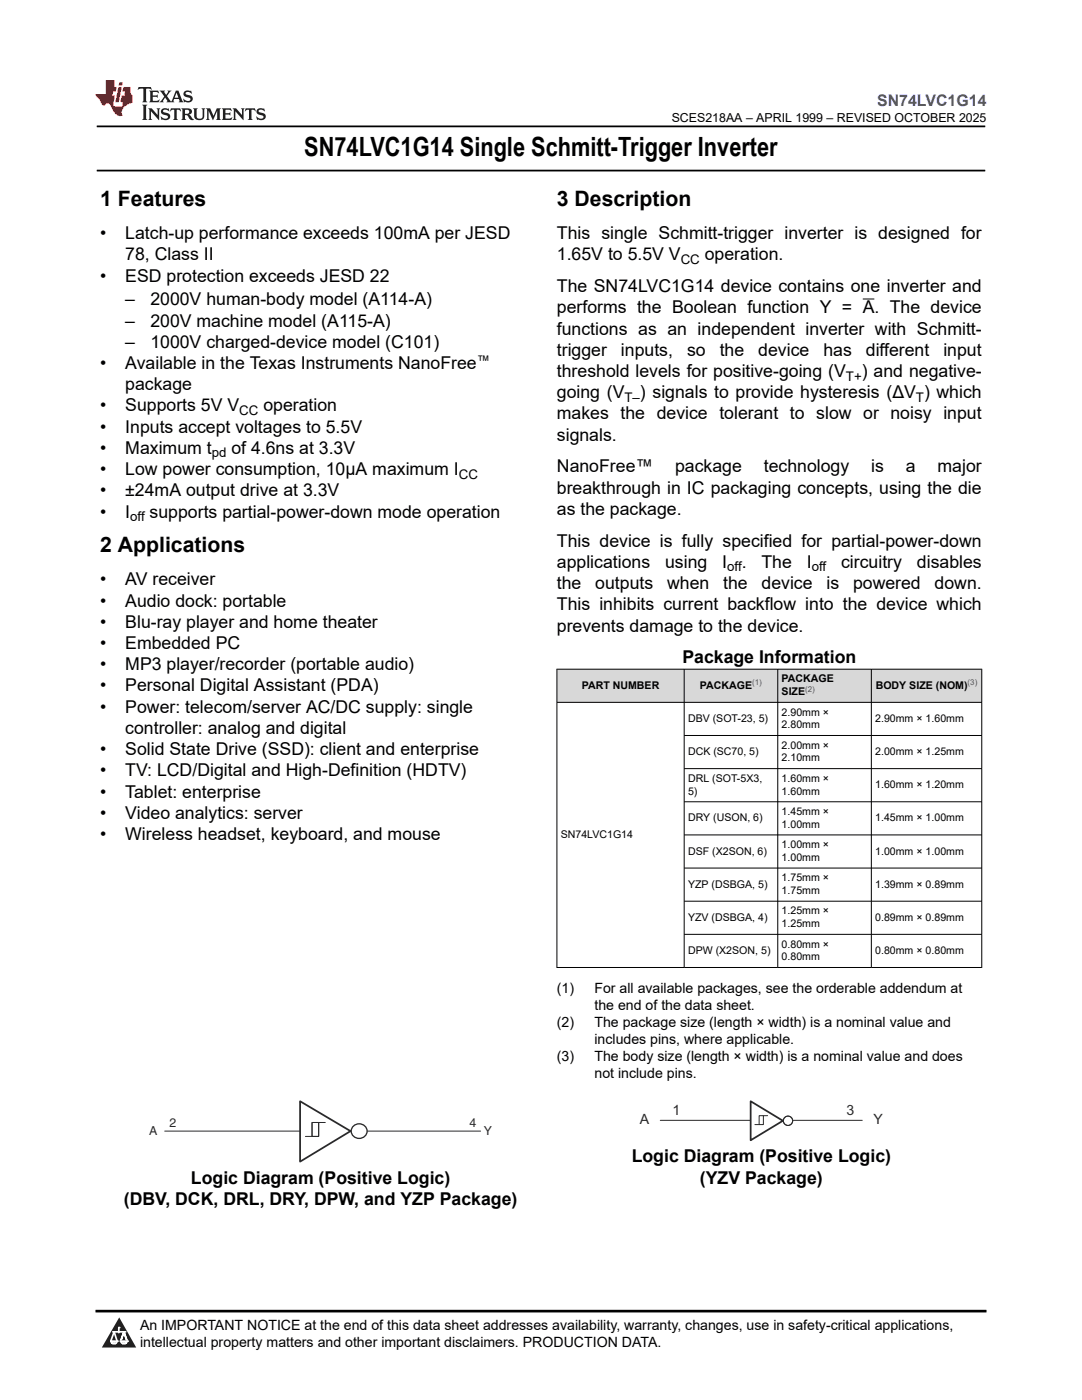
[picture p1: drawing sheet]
<svg xmlns="http://www.w3.org/2000/svg" width="216mm" height="279mm" viewBox="0 0 216 279" stroke-linecap="round" stroke-linejoin="round" font-family="sans-serif">
<defs><g id="words">
<text font-size="5.3" x="60.7" y="31.2">SN74LVC1G14 Single Schmitt-Trigger Inverter</text>
<g font-size="4.2">
<text x="20" y="41.2">1 Features</text>
<text x="111.1" y="41.2">3 Description</text>
<text x="20" y="110.3">2 Applications</text>
</g>
<g font-size="3.5">
<text x="20" y="47.7">•</text>
<text x="25" y="47.7">Latch-up performance exceeds 100mA per JESD</text>
<text x="111.1" y="47.7">This single Schmitt-trigger inverter is designed for</text>
<text x="25" y="52">78, Class II</text>
<text x="111.1" y="52">1.65V to 5.5V V</text>
<text x="140.6" y="52">operation.</text>
<text x="20" y="56.2">•</text>
<text x="25" y="56.2">ESD protection exceeds JESD 22</text>
<text x="111.1" y="58.3">The SN74LVC1G14 device contains one inverter and</text>
<text x="25" y="61">–</text>
<text x="25" y="65.2">–</text>
<text x="30" y="61">2000V human-body model (A114-A)</text>
<text x="30" y="65.2">200V machine model (A115-A)</text>
<text x="111.1" y="62.5">performs the Boolean function Y = A. The device</text>
<text x="25" y="69.4">–</text>
<text x="30" y="69.4">1000V charged-device model (C101)</text>
<text x="111.1" y="71">trigger</text>
<text x="111.1" y="66.8">functions as an independent inverter with Schmitt-</text>
<text x="123.9" y="71">inputs,</text>
<text x="137.1" y="71">so</text>
<text x="143.6" y="71">the</text>
<text x="151.3" y="71">device</text>
<text x="164.3" y="71">has</text>
<text x="172.8" y="71">different</text>
<text x="188.2" y="71">input</text>
<text x="20" y="73.7">•</text>
<text x="25" y="73.7">Available in the Texas Instruments NanoFree</text>
<text x="25" y="77.9">package</text>
<text x="111.1" y="75.2">threshold levels for positive-going (V</text>
<text x="172" y="75.2">) and negative-</text>
<text x="20" y="82.1">•</text>
<text x="25" y="82.1">Supports 5V V</text>
<text x="52.5" y="82.1">operation</text>
<text x="111.1" y="83.7">makes the device tolerant to slow or noisy input</text>
<text x="111.1" y="79.5">going (V</text>
<text x="127.7" y="79.5">) signals to provide hysteresis (ΔV ) which</text>
<text x="20" y="86.4">•</text>
<text x="25" y="86.4">Inputs accept voltages to 5.5V</text>
<text x="111.1" y="87.9">signals.</text>
<text x="20" y="90.6">•</text>
<text x="20" y="94.8">•</text>
<text x="25" y="90.6">Maximum t</text>
<text x="25" y="94.8">Low power consumption, 10µA maximum I</text>
<text x="46.2" y="90.6">of 4.6ns at 3.3V</text>
<text x="111.1" y="94.3">NanoFree™</text>
<text x="134.7" y="94.3">package</text>
<text x="152.4" y="94.3">technology</text>
<text x="173.8" y="94.3">is</text>
<text x="180.8" y="94.3">a</text>
<text x="187.1" y="94.3">major</text>
<text x="20" y="99.1">•</text>
<text x="25" y="99.1">±24mA output drive at 3.3V</text>
<text x="111.1" y="98.5">breakthrough in IC packaging concepts, using the die</text>
<text x="20" y="103.3">•</text>
<text x="25" y="103.3">I</text>
<text x="29.9" y="103.3">supports partial-power-down mode operation</text>
<text x="111.1" y="102.8">as the package.</text>
<text x="111.1" y="109.1">This device is fully specified for partial-power-down</text>
<text x="111.1" y="113.3">applications</text>
<text x="132.7" y="113.3">using</text>
<text x="144.1" y="113.3">I</text>
<text x="148" y="113.3">.</text>
<text x="152" y="113.3">The</text>
<text x="161" y="113.3">I</text>
<text x="167.8" y="113.3">circuitry</text>
<text x="183" y="113.3">disables</text>
<text x="20" y="116.8">•</text>
<text x="25" y="116.8">AV receiver</text>
<text x="111.1" y="117.6">the</text>
<text x="118.8" y="117.6">outputs</text>
<text x="133.1" y="117.6">when</text>
<text x="144.3" y="117.6">the</text>
<text x="152" y="117.6">device</text>
<text x="164.9" y="117.6">is</text>
<text x="170.2" y="117.6">powered</text>
<text x="186.5" y="117.6">down.</text>
<text x="20" y="121.1">•</text>
<text x="20" y="125.3">•</text>
<text x="25" y="121.1">Audio dock: portable</text>
<text x="25" y="125.3">Blu-ray player and home theater</text>
<text x="111.1" y="121.8">This inhibits current backflow into the device which</text>
<text x="20" y="129.5">•</text>
<text x="25" y="129.5">Embedded PC</text>
<text x="111.1" y="126">prevents damage to the device.</text>
<text x="20" y="133.8">•</text>
<text x="20" y="138">•</text>
<text x="25" y="133.8">MP3 player/recorder (portable audio)</text>
<text x="25" y="138">Personal Digital Assistant (PDA)</text>
<text x="136.2" y="132.4">Package Information</text>
<text x="20" y="142.2">•</text>
<text x="25" y="142.2">Power: telecom/server AC/DC supply: single</text>
<text x="25" y="146.5">controller: analog and digital</text>
<text x="20" y="150.7">•</text>
<text x="20" y="154.9">•</text>
<text x="25" y="150.7">Solid State Drive (SSD): client and enterprise</text>
<text x="25" y="154.9">TV: LCD/Digital and High-Definition (HDTV)</text>
<text x="20" y="159.2">•</text>
<text x="25" y="159.2">Tablet: enterprise</text>
<text x="20" y="163.4">•</text>
<text x="20" y="167.6">•</text>
<text x="25" y="163.4">Video analytics: server</text>
<text x="25" y="167.6">Wireless headset, keyboard, and mouse</text>
<text x="126.1" y="232">Logic Diagram (Positive Logic)</text>
<text x="38.1" y="236.2">Logic Diagram (Positive Logic)</text>
<text x="139.7" y="236.2">(YZV Package)</text>
<text x="24.7" y="240.5">(DBV, DCK, DRL, DRY, DPW, and YZP Package)</text>
</g>
<text font-size="3.2" fill="#00f" x="175" y="21.1">SN74LVC1G14</text>
<g font-size="2.8">
<text x="111.1" y="198.2">(1)</text>
<text x="118.6" y="198.2">For all available packages, see the orderable addendum at</text>
<text x="118.6" y="201.6">the end of the data sheet.</text>
<text x="111.1" y="205">(2)</text>
<text x="118.6" y="205">The package size (length × width) is a nominal value and</text>
<text x="118.6" y="208.4">includes pins, where applicable.</text>
<text x="111.1" y="211.8">(3)</text>
<text x="118.6" y="211.8">The body size (length × width) is a nominal value and does</text>
<text x="118.6" y="215.2">not include pins.</text>
<text x="27.9" y="265.5">An IMPORTANT NOTICE at the end of this data sheet addresses availability, warranty, changes, use in safety-critical applications,</text>
<text x="27.9" y="268.9">intellectual property matters and other important disclaimers. PRODUCTION DATA.</text>
</g>
<g font-size="2.8" fill="#2b292a">
<text x="127.7" y="224.4">A</text>
<text x="134.2" y="222.6">1</text>
<text x="168.9" y="222.6">3</text>
<text x="174.3" y="224.4">Y</text>
</g>
<g font-size="2.6">
<text x="135.8" y="52.7">CC</text>
<text x="95.1" y="72.8">™</text>
<text x="168.8" y="75.9">T+</text>
<text x="47.7" y="82.8">CC</text>
<text x="124.6" y="80.2">T–</text>
<text x="182.8" y="80.2">T</text>
<text x="42.2" y="91.3">pd</text>
<text x="91.5" y="95.5">CC</text>
<text x="26" y="104">off</text>
<text x="145.1" y="114">off</text>
<text x="162" y="114">off</text>
</g>
<text font-size="2.5" x="134" y="24.3">SCES218AA – APRIL 1999 – REVISED OCTOBER 2025</text>
<g font-size="2.5" fill="#2b292a">
<text x="29.8" y="226.6">A</text>
<text x="33.8" y="224.9">2</text>
<text x="93.7" y="224.9">4</text>
<text x="96.6" y="226.6">Y</text>
</g>
<g font-size="2.1">
<text x="116.1" y="137.5">PART NUMBER</text>
<text x="139.7" y="137.5">PACKAGE</text>
<text x="156" y="136.2">PACKAGE</text>
<text x="174.7" y="137.5">BODY SIZE (NOM)</text>
<text x="156" y="138.7">SIZE</text>
<text x="156" y="142.8">2.90mm ×</text>
<text x="137.3" y="144.1">DBV (SOT-23, 5)</text>
<text x="156" y="145.4">2.80mm</text>
<text x="156" y="149.4">2.00mm ×</text>
<text x="174.6" y="144.1">2.90mm × 1.60mm</text>
<text x="137.3" y="150.7">DCK (SC70, 5)</text>
<text x="156" y="152">2.10mm</text>
<text x="174.6" y="150.7">2.00mm × 1.25mm</text>
<text x="137.3" y="156">DRL (SOT-5X3,</text>
<text x="137.3" y="158.6">5)</text>
<text x="156" y="156">1.60mm ×</text>
<text x="156" y="158.6">1.60mm</text>
<text x="174.6" y="157.3">1.60mm × 1.20mm</text>
<text x="111.9" y="167.2">SN74LVC1G14</text>
<text x="137.3" y="163.9">DRY (USON, 6)</text>
<text x="156" y="162.7">1.45mm ×</text>
<text x="156" y="165.2">1.00mm</text>
<text x="174.6" y="163.9">1.45mm × 1.00mm</text>
<text x="137.3" y="170.5">DSF (X2SON, 6)</text>
<text x="156" y="169.3">1.00mm ×</text>
<text x="156" y="171.8">1.00mm</text>
<text x="174.6" y="170.5">1.00mm × 1.00mm</text>
<text x="137.3" y="177.2">YZP (DSBGA, 5)</text>
<text x="156" y="175.9">1.75mm ×</text>
<text x="156" y="178.4">1.75mm</text>
<text x="174.6" y="177.2">1.39mm × 0.89mm</text>
<text x="137.3" y="183.8">YZV (DSBGA, 4)</text>
<text x="156" y="182.5">1.25mm ×</text>
<text x="156" y="185">1.25mm</text>
<text x="174.6" y="183.8">0.89mm × 0.89mm</text>
<text x="137.3" y="190.4">DPW (X2SON, 5)</text>
<text x="156" y="189.1">0.80mm ×</text>
<text x="156" y="191.7">0.80mm</text>
<text x="174.6" y="190.4">0.80mm × 0.80mm</text>
</g>
<g font-size="1.6" fill="#00f">
<text x="150.1" y="136.8">(1)</text>
<text x="193.1" y="136.8">(3)</text>
<text x="160.7" y="138">(2)</text>
</g>
</g></defs>
<path d="M19.3 25.2h177.3M19.3 34h177.3" fill="none" stroke="#000" stroke-width=".35"/>
<path d="M172.1 59.7h2.4" fill="none" stroke="#000" stroke-width=".2"/>
<g fill="#d8d8d8">
<path d="M111.1 133.6h84.8v6.6h-84.8z" fill-rule="evenodd"/>
<path d="M111.2 133.6h25.3v6.5h-25.3z" fill-rule="evenodd"/>
<path d="M136.6 133.6h18.5v6.5h-18.5z" fill-rule="evenodd"/>
<path d="M155.3 133.6h18.5v6.5h-18.5z" fill-rule="evenodd"/>
<path d="M173.9 133.6h21.9v6.5h-21.9z" fill-rule="evenodd"/>
</g>
<g fill="none" stroke="#000" stroke-width=".2">
<path d="M111.1 133.6h84.9M111.1 133.5v59.6M136.5 133.5v59.6M155.2 133.5v59.6M173.9 133.5v59.6M195.9 133.5v59.6M111.1 140.2h84.9M136.5 146.8h59.5M136.5 153.4h59.5M136.5 160h59.5M136.5 166.6h59.5M136.5 173.2h59.5"/>
<path d="M136.5 179.9h59.5M111.1 193.1h84.9M136.5 186.5h59.5"/>
</g>
<path d="M32.9 225.7h63" fill="none" stroke="#2b292a" stroke-width=".2"/>
<path d="M59.9 219.8l10 5.9-10 6.1z" fill-rule="evenodd" fill="#fff"/>
<path d="M59.9 219.8l10 5.9-10 6.1z" fill="none" stroke="#2b292a" stroke-width=".35"/>
<path d="M70.4 224.9a1.52 1.52 0 0 1 2.3-.3 1.52 1.52 0 0 1-.1 2.3 1.53 1.53 0 0 1-2-.1 1.53 1.53 0 0 1-.2-1.9z" fill-rule="evenodd" fill="#fff"/>
<path d="M70.4 224.9a1.52 1.52 0 0 1 2.3-.3 1.52 1.52 0 0 1-.1 2.3 1.53 1.53 0 0 1-2-.1 1.53 1.53 0 0 1-.2-1.9z" fill="none" stroke="#2b292a" stroke-width=".26"/>
<path d="M62.3 224h1.3v2.8h-1.3z" fill-rule="evenodd" fill="#fff"/>
<path d="M60.9 226.8h1.4M62.3 224h1.3v2.8h-1.3zM63.6 224h1.3M131.8 223.6h40.3" fill="none" stroke="#2b292a" stroke-width=".2"/>
<path d="M149.8 219.8l6.4 3.9-6.4 3.9z" fill-rule="evenodd" fill="#fff"/>
<path d="M149.8 219.8l6.4 3.9-6.4 3.9z" fill="none" stroke="#2b292a" stroke-width=".35"/>
<circle cx="157.2" cy="223.7" r=".93" fill="#fff"/>
<circle cx="157.2" cy="223.7" r=".93" fill="none" stroke="#2b292a" stroke-width=".2"/>
<path d="M151.5 222.7h.8v1.7h-.8z" fill-rule="evenodd" fill="#fff"/>
<path d="M150.6 224.4h.9M151.5 222.7h.8v1.7h-.8zM152.3 222.7h.9" fill="none" stroke="#2b292a" stroke-width=".2"/>
<path d="M0 0h215.9v23.8h-215.9z" fill-rule="evenodd" fill="#fff"/>
<path d="M27.7 17.4l-.2 .6 .5-.3h.6v.2v2.1l-.2 .4h1l-.2-.4v-2.1v-.2h.5l.5 .3-.1-.6zM29.8 18.1l.2 .4v1.5l-.2 .4h1.9l.1-.6a1.08 1.08 0 0 1-1.3 .2v-.7h.6l.4 .2v-.6l-.4 .2h-.6v-.6l.2-.1a1 1 0 0 1 1 .2l-.1-.5zM31.8 18.1l1 1.1-1 1.2h.9l-.2-.2 .4-.7 .5 .7-.2 .2h1.6l-.2-.2 .1-.4h1l.1 .4-.1 .2h.9l-.2-.3-.8-2h-.5l-1 2.2-.8-1.1 .9-1.1h-.8l.2 .2-.5 .7-.3-.7 .1-.2zM35.2 18.5l.4 1h-.8zM36.8 18.2a.65 .65 0 0 0-.2 .8 .65 .65 0 0 0 .6 .4l.7 .2 .1 .2a.79 .79 0 0 1-.7 .4 .79 .79 0 0 1-.7-.5l.1 .7 .2-.1a.93 .93 0 0 0 1.1 .1 .93 .93 0 0 0 .4-1 1.46 1.46 0 0 0-1.2-.6l-.1-.3a1.09 1.09 0 0 1 1.2 .2l-.2-.6-.1 .1-.6-.2zM28.4 20.9l.2 .4v2.3l-.2 .3h1l-.2-.3v-2.3l.2-.4zM29.6 21.6l.2 .4v1.6l-.2 .3h.8l-.3-.3v-1.4l1.7 1.8v-2l.2-.4h-.8l.2 .2 .1 1.1-1.2-1.3zM32.3 21.8a.65 .65 0 0 0-.2 .7 .65 .65 0 0 0 .7 .4l.6 .2 .1 .2a.79 .79 0 0 1-.7 .4 .79 .79 0 0 1-.7-.5l.1 .7 .2-.1a.93 .93 0 0 0 1.1 .1 .93 .93 0 0 0 .4-.9 1.46 1.46 0 0 0-1.2-.6l-.1-.4a1.09 1.09 0 0 1 1.2 .2l-.2-.6-.1 .1-.6-.1zM34.1 21.6l-.1 .7a.63 .63 0 0 1 .7-.4l.1 1.7-.3 .3h1l-.2-.3v-1.7a.66 .66 0 0 1 .8 .4l-.1-.7zM36.2 21.6l.2 .4v1.6l-.2 .3h.9l-.2-.2v-.7h.5l.1 .2a.79 .79 0 0 0 1.2 .6l-1-.9a.61 .61 0 0 0 .6-.6 .61 .61 0 0 0-.5-.6zM36.9 21.9h.2a.47 .47 0 0 1 .5 .1 .47 .47 0 0 1 .1 .5l-.2 .2h-.6zM38.5 21.6l.2 .2a2.27 2.27 0 0 0 .4 2 1.04 1.04 0 0 0 1.7-.7v-1.3l.2-.2h-.8l.2 .4v1.1a.6 .6 0 0 1-.6 .6 .6 .6 0 0 1-.6-.6v-1.1l.3-.4zM41.1 21.6l.2 .4v1.6l-.2 .3h.7l-.2-.3v-1.5l.9 1.9 .8-1.9v1.5l-.2 .3h1l-.3-.3v-1.6l.3-.4h-.8l-.7 1.5-.7-1.5zM44.3 21.6l.2 .4v1.6l-.2 .3h1.9l.1-.5a1.09 1.09 0 0 1-1.3 .1v-.6h.6l.4 .1v-.6l-.4 .2h-.6v-.6l.2-.1a1.01 1.01 0 0 1 1 .3l-.1-.6zM46.4 21.6l.3 .4v1.6l-.3 .3h.8l-.2-.3v-1.4l1.6 1.8v-2l.2-.4h-.7l.2 .2v1.1l-1.2-1.3zM49 21.6l-.1 .7a.63 .63 0 0 1 .8-.4v1.7l-.3 .3h1l-.2-.3v-1.7a.66 .66 0 0 1 .8 .4l-.1-.7zM51.4 21.8a.65 .65 0 0 0-.2 .7 .65 .65 0 0 0 .6 .4l.6 .2 .2 .2a.79 .79 0 0 1-.8 .4 .79 .79 0 0 1-.6-.5l.1 .7 .2-.1a.93 .93 0 0 0 1 .1 .93 .93 0 0 0 .5-.9 1.46 1.46 0 0 0-1.3-.6l-.1-.4a1.09 1.09 0 0 1 1.3 .2l-.2-.6-.2 .1-.5-.1z" fill="#231f20"/>
<path d="M21.1 16v2.8h-2.1l.1 .3 .9 1a.95 .95 0 0 0 .9 .9 .59 .59 0 0 1 .6-.4 .59 .59 0 0 1 .5 .4l.4 .8a1.59 1.59 0 0 0 2.1 1.3 1.61 1.61 0 0 1 1-2.2l1-.4-.1-1.5a1.59 1.59 0 0 1-.4-1.6h-1.4l-.2 .9h.5l-.1 .8h-.5l-.2 1v.2l.4 .1-.2 .9h-.6a.73 .73 0 0 1-1.1-.7l.3-1.5h-.5l.2-.8h.5l.2-.9h-.5v-1.4zM23.6 17.4l-.6 3h.7l.6-3zM23.8 16.4l-.1 .7h.7l.1-.7z" fill="#ed1c24"/>
<path d="M0 261.4h215.9v18h-215.9z" fill-rule="evenodd" fill="#fff"/>
<path d="M23.8 262.9l3.4 6h-6.9z" fill="#231f20"/>
<path d="M22.1 267.7h1.3l-.4 .5h-.3a.55 .55 0 0 1-.6-.5z" fill-rule="evenodd" fill="#fff"/>
<path d="M22.1 267.7h1.3l-.4 .5h-.3a.55 .55 0 0 1-.6-.5z" fill="none" stroke="#231f20" stroke-width=".34"/>
<path d="M22.1 267.7h1.3l-.4 .5h-.5zM23.7 265.9h.1M23.7 264.9v1z" fill="none" stroke="#fff" stroke-width=".34"/>
<circle cx="23.7" cy="264.9" r=".17" fill="#fff"/>
<path d="M22.6 265.8h.1M22.6 265.8h2.3z" fill="none" stroke="#fff" stroke-width=".34"/>
<circle cx="24.9" cy="265.8" r=".17" fill="#fff"/>
<path d="M24 267.7h.1" fill="none" stroke="#fff" stroke-width=".34"/>
<path d="M24.7 265.8l-.7 1.9z" fill="#fff"/>
<path d="M24.7 265.8l-.7 1.9z" fill="none" stroke="#fff" stroke-width=".34"/>
<path d="M24.7 265.8l.7 1.9z" fill="#fff"/>
<path d="M24.7 265.8l.7 1.9zM25.3 267.7h.1" fill="none" stroke="#fff" stroke-width=".34"/>
<circle cx="22.1" cy="267.7" r=".17" fill="#fff"/>
<path d="M22.8 265.8l-.7 1.9zM22.8 265.8l.6 1.9z" fill="none" stroke="#fff" stroke-width=".34"/>
<circle cx="23.4" cy="267.7" r=".17" fill="#fff"/>
<path d="M24.1 267.7h1.3a.65 .65 0 0 1-.6 .5 .65 .65 0 0 1-.7-.5z" fill-rule="evenodd" fill="#fff"/>
<path d="M24.1 267.7h1.3a.65 .65 0 0 1-.6 .5 .65 .65 0 0 1-.7-.5z" fill="none" stroke="#231f20" stroke-width=".34"/>
<path d="M24 267.7h.1M24.1 267.7h1.3l-.4 .5h-.5z" fill="none" stroke="#fff" stroke-width=".34"/>
<circle cx="25.4" cy="267.7" r=".17" fill="#fff"/>
<path d="M19 261.7h177.8" fill="none" stroke="#000" stroke-width=".53"/>
<use href="#words"/>
</svg>
